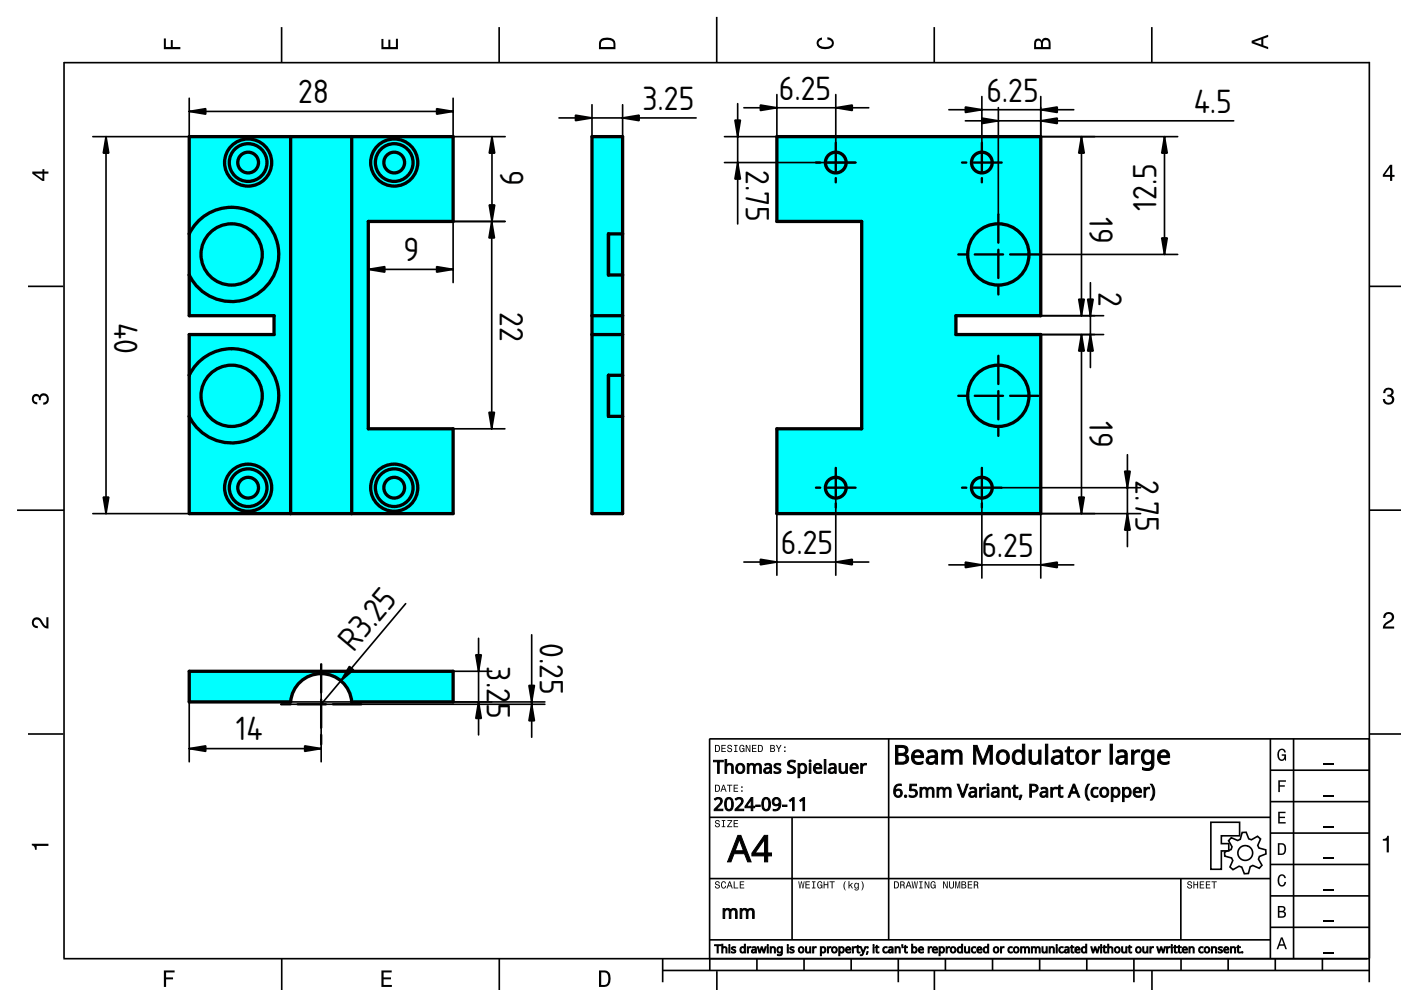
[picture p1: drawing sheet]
<svg xmlns="http://www.w3.org/2000/svg" width="297mm" height="210mm" viewBox="0 0 297 210" stroke-linecap="round" stroke-linejoin="round" font-family="sans-serif">
<defs><g id="words">
<g font-size="6.7">
<text x="63.2" y="21.9">28</text>
<text x="136.2" y="23.3">3.25</text>
<text x="165.1" y="21.1">6.25</text>
<text x="209.1" y="21.5">6.25</text>
<text x="253.1" y="23.9">4.5</text>
<text x="106" y="36.1" transform="rotate(90 106 36.1)">9</text>
<text x="158.1" y="36.1" transform="rotate(90 158.1 36.1)">2.75</text>
<text x="231" y="46.1" transform="rotate(90 231 46.1)">19</text>
<text x="245.2" y="44.7" transform="rotate(-90 245.2 44.7)">12.5</text>
<text x="85.6" y="55.4">9</text>
<text x="232.9" y="61.9" transform="rotate(90 232.9 61.9)">2</text>
<text x="24.2" y="68.5" transform="rotate(90 24.2 68.5)">40</text>
<text x="106" y="66.1" transform="rotate(90 106 66.1)">22</text>
<text x="231" y="89.3" transform="rotate(90 231 89.3)">19</text>
<text x="240.8" y="101.8" transform="rotate(90 240.8 101.8)">2</text>
<text x="240.8" y="104.9" transform="rotate(90 240.8 104.9)">.7</text>
<text x="240.8" y="109.4" transform="rotate(90 240.8 109.4)">5</text>
<text x="165.6" y="117.4">6.25</text>
<text x="208.1" y="118">6.25</text>
<text x="114.5" y="136.4" transform="rotate(90 114.5 136.4)">0.25</text>
<text x="75" y="138.5" transform="rotate(-50 75 138.5)">R3.25</text>
<text x="103.2" y="141.3" transform="rotate(90 103.2 141.3)">3.2</text>
<text x="103.2" y="149" transform="rotate(90 103.2 149)">5</text>
<text x="50" y="157">14</text>
</g>
</g></defs>
<g fill="none" stroke="#000" stroke-width=".35">
<path d="M13.6 13.3h276.8M13.6 13.1v190M59.7 5.7v7.6M105.8 5.7v7.6M152 3.6v9.7M198.1 5.7v7.6M244.2 5.7v7.6M290.3 13.1v195.2M5.9 60.7h7.5M290.4 60.7h6.7M3.6 108.2h10M290.4 108.2h6.7"/>
<path d="M5.9 155.6h7.5M150.4 156.7h140M150.4 156.7v46.6M188.4 156.6v42.7M269.3 156.6v46.7M274.3 156.6v46.7M290.4 155.6h6.7M150.4 173.3h119M167.9 173.3v26M269.3 176.6h21.1M269.3 170h21.1M269.3 163.3h21.1"/>
<path d="M150.4 199.3h119M150.4 186.3h119M250.4 186.3v13M269.3 196.6h21.1M269.3 189.9h21.1M269.3 183.3h21.1M13.4 203.3h277M59.7 203.3v6.7M105.9 203.3v6.7M140.5 205.8h149.9M140.5 203.3v5M150.5 203.3v2.5"/>
<path d="M152 205.9v4.1M160.5 203.3v2.5M170.5 203.3v2.5M180.5 203.3v2.5M190.5 203.3v5M198.1 205.7v4.3M200.4 203.3v2.5M210.4 203.3v2.5M220.4 203.3v2.5M230.4 203.3v2.5M240.4 203.3v5M244.2 205.7v4.3"/>
<path d="M250.4 203.3v2.5M260.4 203.3v2.5M270.4 203.3v2.5M280.4 203.3v2.5"/>
</g>
<g fill="#000">
<path d="M34.7 8.2h.5v1.8h1v-1.5h.4v1.5h1.6v.4h-3.5z" fill-rule="evenodd"/>
<path d="M80.9 8.3h.4v1.7h1v-1.6h.5v1.6h1.1v-1.8h.5v2.2h-3.5z" fill-rule="evenodd"/>
<path d="M127.4 8.3a2.19 2.19 0 0 0-.4 2.1h3.5v-1.1a1.42 1.42 0 0 0-1.8-1.3zM127.7 8.7a2.14 2.14 0 0 1 2.3 .2l.1 1.1h-2.7l.1-1.1z" fill-rule="evenodd"/>
<path d="M173.4 8.4l.9-.5v.5a.7 .7 0 0 0-.7 .5 .7 .7 0 0 0 .3 .8 1.69 1.69 0 0 0 2.5-.6 .9 .9 0 0 0-1-.7v-.5a1.24 1.24 0 0 1 1.4 1 1.24 1.24 0 0 1-1 1.4 2.22 2.22 0 0 1-2.5-.6l-.2-.6z" fill-rule="evenodd"/>
<path d="M219.5 8.4l-.3 .8v1.2h3.5v-1.3a.98 .98 0 0 0-.7-1.1 .98 .98 0 0 0-1.1 .6 .83 .83 0 0 0-1.4-.2zM219.8 8.8a.54 .54 0 0 1 .6-.1 .54 .54 0 0 1 .3 .6v.7h-1zM221.3 8.7a.62 .62 0 0 1 .7-.2 .62 .62 0 0 1 .3 .7v.8h-1.2z" fill-rule="evenodd"/>
<path d="M265.4 8.6v.6l3.5 1.2v-.4l-1.1-.4v-1.4l1.1-.4v-.4zM265.9 8.9l1.5-.5v1z" fill-rule="evenodd"/>
<path d="M6.8 36.4v.4l2.2 1.6h.4v-1.6h.9v-.4h-.9v-.5h-.4v.5zM7.4 36.8h1.6v1.1z" fill-rule="evenodd"/>
<path d="M294.7 34.9l-1.5 2.1v.5h1.5v.9h.5v-.9h.5v-.4h-.5v-2.2zM294.7 35.5v1.6h-1.1z" fill-rule="evenodd"/>
<path d="M7 83.8a.86 .86 0 0 1 1.4 .1 1.06 1.06 0 0 1 1.3-.5 1.06 1.06 0 0 1 .7 1.2 1.1 1.1 0 0 1-1.2 1.2v-.4a.71 .71 0 0 0 .7-1 .71 .71 0 0 0-1.2-.1l-.1 .6h-.4a.61 .61 0 0 0-.2-.8 .61 .61 0 0 0-.8 .2 .61 .61 0 0 0 .1 .8l.6 .2v.4a1.15 1.15 0 0 1-1.1-.6 1.15 1.15 0 0 1 .2-1.3z" fill-rule="evenodd"/>
<path d="M293.6 82.5a1.08 1.08 0 0 1 1.3-.2 1.08 1.08 0 0 1 .5 1.3l-.3 .2a1.06 1.06 0 0 1 .5 1.3 1.06 1.06 0 0 1-1.2 .7 1.1 1.1 0 0 1-1.2-1.2h.4a.71 .71 0 0 0 1 .8 .71 .71 0 0 0 .1-1.3h-.6v-.4a.61 .61 0 0 0 .8-.3 .61 .61 0 0 0-.2-.8 .61 .61 0 0 0-.8 .2l-.2 .5h-.4z" fill-rule="evenodd"/>
<path d="M7 131.2a1.22 1.22 0 0 1 2 .7l.4 .6 .4 .3v-1.9h.5v2.4a1.8 1.8 0 0 1-1.8-1.4 .71 .71 0 0 0-.8-.5 .71 .71 0 0 0-.5 .8 .71 .71 0 0 0 .8 .5v.5a1.18 1.18 0 0 1-1.2-.7 1.18 1.18 0 0 1 .2-1.3z" fill-rule="evenodd"/>
<path d="M293.6 130.1a1.18 1.18 0 0 1 1.9 .3 1.18 1.18 0 0 1-1 1.6l-.5 .4-.3 .4h1.9v.5h-2.4a1.8 1.8 0 0 1 1.4-1.8 .71 .71 0 0 0 .5-.8 .71 .71 0 0 0-.9-.5 .71 .71 0 0 0-.5 .8h-.4z" fill-rule="evenodd"/>
<path d="M151.6 157.9v1.5h.5a.77 .77 0 0 0 .6-.7 .77 .77 0 0 0-.6-.8zM151.8 158.1a.57 .57 0 0 1 .6 .6 .57 .57 0 0 1-.6 .6zM152.9 157.9v1.5h1v-.1h-.8v-.5h.7v-.2h-.7v-.5h.8v-.2zM154.3 158a.53 .53 0 0 0 0 .7 .53 .53 0 0 0 .6 .1 .32 .32 0 0 1-.2 .5 .32 .32 0 0 1-.3-.4h-.2a.5 .5 0 0 0 .6 .6 .5 .5 0 0 0 .2-.9l-.4-.1a.28 .28 0 0 1-.1-.3 .28 .28 0 0 1 .3-.2 .28 .28 0 0 1 .2 .4h.2a.51 .51 0 0 0-.3-.5 .51 .51 0 0 0-.6 .1zM155.6 157.9v.2h.3v1.2h-.3v.1h.8v-.1h-.3v-1.2h.3v-.2zM156.9 158.1a.81 .81 0 0 0 .5 1.4l.3-.3 .1 .2v-.8h-.5v.2h.3l-.2 .5a.6 .6 0 0 1-.5-.6 .6 .6 0 0 1 .5-.6l.2 .3h.2l-.1-.4a.53 .53 0 0 0-.8 .1zM158.1 157.9v1.5h.2v-1.2l.6 1.2h.2v-1.5h-.2v1.3l-.6-1.3zM159.4 157.9v1.5h1v-.1h-.8v-.5h.7v-.2h-.7v-.5h.8v-.2zM160.7 157.9v1.5h.5a.77 .77 0 0 0 .6-.7 .77 .77 0 0 0-.6-.8zM160.9 158.1a.57 .57 0 0 1 .6 .6 .57 .57 0 0 1-.6 .6zM163.3 157.9v1.5h.6a.42 .42 0 0 0 .4-.3 .42 .42 0 0 0-.2-.5l.2-.2-.1-.4zM163.5 158.1h.3a.23 .23 0 0 1 .3 .3 .23 .23 0 0 1-.3 .2h-.3zM163.5 158.7h.3a.26 .26 0 0 1 .3 .3 .26 .26 0 0 1-.3 .3h-.3zM164.5 157.9l.5 .9v.6h.2v-.6l.5-.9h-.2l-.4 .8-.4-.8zM166.3 159.1v.3h.2v-.3zM166.3 158.3v.3h.2v-.3z" fill-rule="evenodd"/>
<path d="M6.7 178.9h3.6v.5h-2.5v.8h-.4a.77 .77 0 0 0-.7-1z" fill-rule="evenodd"/>
<path d="M151.7 174a.53 .53 0 0 0 0 .6 .53 .53 0 0 0 .6 .2 .32 .32 0 0 1-.2 .5 .32 .32 0 0 1-.3-.4h-.2a.5 .5 0 0 0 .6 .5 .5 .5 0 0 0 .2-.8l-.4-.1a.28 .28 0 0 1-.1-.4 .28 .28 0 0 1 .3-.1 .28 .28 0 0 1 .2 .3h.2a.51 .51 0 0 0-.3-.4 .51 .51 0 0 0-.6 .1zM153 173.9v.2h.3v1.1h-.3v.2h.8v-.2h-.3v-1.1h.3v-.2zM154.2 173.9v.2h.8l-.8 1.3h1v-.2h-.8l.8-1.3zM155.5 173.9v1.5h1v-.2h-.8v-.5h.7v-.2h-.7v-.4h.8v-.2z" fill-rule="evenodd"/>
<path d="M151.6 166.4v1.5h.5a.77 .77 0 0 0 .6-.8 .77 .77 0 0 0-.6-.7zM151.8 166.6a.57 .57 0 0 1 .6 .5 .57 .57 0 0 1-.6 .6zM153.3 166.4l-.6 1.5h.2l.2-.5h.6l.2 .5h.2l-.6-1.5zM153.4 166.6l.2 .7h-.4zM154.1 166.4v.2h.5v1.3h.2v-1.3h.5v-.2zM155.5 166.4v1.5h1v-.2h-.8v-.5h.7v-.2h-.7v-.4h.8v-.2zM157.2 167.6v.3h.2v-.3zM157.2 166.7v.3h.2v-.3z" fill-rule="evenodd"/>
<path d="M271 172.1h1.6v.3h-1.3v.8h1.1v.3h-1.1v.8h1.3v.3h-1.6z" fill-rule="evenodd"/>
<path d="M271 165.4h1.6v.3h-1.2v.8h1v.3h-1v1.1h-.4z" fill-rule="evenodd"/>
<path d="M270.9 178.8v2.5h.9a1.37 1.37 0 0 0 .7-2.2 1.56 1.56 0 0 0-1.6-.3zM271.3 179.1a.98 .98 0 0 1 1.1 .7 .98 .98 0 0 1-.7 1.2h-.4z" fill-rule="evenodd"/>
<path d="M271.1 159.1a.85 .85 0 0 1 .9-.4 .85 .85 0 0 1 .6 .8h-.3l-.1-.2a.49 .49 0 0 0-.4-.3 .49 .49 0 0 0-.5 .3 1.2 1.2 0 0 0 .5 1.7 .66 .66 0 0 0 .5-.8h-.5v-.3h.9v1.4h-.2l-.1-.4-.3 .4a.85 .85 0 0 1-1.2-.7v-1.1z" fill-rule="evenodd"/>
<path d="M151.7 187a.53 .53 0 0 0 0 .6 .53 .53 0 0 0 .6 .2 .32 .32 0 0 1-.2 .5 .32 .32 0 0 1-.3-.4h-.2a.5 .5 0 0 0 .6 .5 .5 .5 0 0 0 .2-.8l-.4-.1a.28 .28 0 0 1-.1-.4 .28 .28 0 0 1 .3-.1 .28 .28 0 0 1 .2 .3h.2a.51 .51 0 0 0-.3-.4 .51 .51 0 0 0-.6 .1zM153 187l-.1 .3a.67 .67 0 0 0 0 .8 .67 .67 0 0 0 .9 .2l.2-.5h-.3l-.2 .4a.6 .6 0 0 1-.4-.6 .6 .6 0 0 1 .4-.6l.2 .3h.2l-.1-.3a.5 .5 0 0 0-.8 0zM154.6 186.9l-.6 1.5h.2l.2-.5h.6l.2 .5h.2l-.6-1.5zM154.7 187.1l.2 .6h-.4zM155.6 186.9v1.5h.9v-.2h-.7v-1.3zM156.8 186.9v1.5h1v-.2h-.8v-.5h.7v-.2h-.7v-.4h.8v-.2z" fill-rule="evenodd"/>
<path d="M169.3 186.9l.2 1.5h.2l.2-1.3 .2 1.3h.2l.3-1.5h-.2l-.2 1.2-.2-1.2h-.2l-.2 1.2-.2-1.2zM170.8 186.9v1.5h.9v-.2h-.7v-.5h.6v-.2h-.6v-.5h.7v-.1zM172.1 186.9v.1h.3v1.2h-.3v.2h.8v-.2h-.3v-1.2h.3v-.1zM173.4 187a.81 .81 0 0 0 .5 1.4l.3-.2 .2 .2v-.8h-.6v.1h.4l-.2 .5a.6 .6 0 0 1-.5-.6 .6 .6 0 0 1 .4-.6l.2 .3h.2l-.1-.3a.53 .53 0 0 0-.8 0zM174.6 186.9v1.5h.2v-.7h.6v.7h.2v-1.5h-.2v.6h-.6v-.6zM175.9 186.9v.1h.4v1.4h.2v-1.4h.5v-.1zM179.2 186.8a1.35 1.35 0 0 0 .1 2 1.84 1.84 0 0 1 0-2zM179.9 186.8v1.6h.2v-.4l.2-.2 .3 .6h.2l-.4-.8 .5-.4h-.3l-.5 .5v-.9zM181.2 187.3a.59 .59 0 0 0-.1 .7 .59 .59 0 0 0 .6 .4l.2-.2a.31 .31 0 0 1-.1 .4 .31 .31 0 0 1-.5-.1h-.1a.47 .47 0 0 0 .5 .3 .47 .47 0 0 0 .4-.5v-1.1h-.2v.2l-.3-.2zM181.4 187.4h.1a.42 .42 0 0 1 .4 .4 .42 .42 0 0 1-.4 .4l-.2-.2zM182.6 186.8a1.85 1.85 0 0 1 0 2 1.22 1.22 0 0 0 0-2z" fill-rule="evenodd"/>
<path d="M189.5 186.9v1.5h.5a.77 .77 0 0 0 .6-.8 .77 .77 0 0 0-.6-.7zM189.7 187a.57 .57 0 0 1 .7 .6 .57 .57 0 0 1-.7 .6zM190.9 186.9v1.5h.2v-.7a.45 .45 0 0 1 .5 .1 .45 .45 0 0 1 0 .6l.3-.1-.3-.7a.41 .41 0 0 0 .2-.5 .41 .41 0 0 0-.4-.2zM191.1 187h.2a.26 .26 0 0 1 .3 .3 .26 .26 0 0 1-.3 .2h-.2zM192.5 186.9l-.5 1.5h.2l.1-.5h.6l.2 .5h.2l-.5-1.5zM192.6 187.1l.3 .6h-.5zM193.3 186.9l.2 1.5h.2l.2-1.3 .3 1.3h.1l.3-1.5h-.2l-.2 1.2-.2-1.2h-.2l-.2 1.2-.1-1.2zM194.9 186.9v.1h.2v1.2h-.2v.2h.7v-.2h-.3v-1.2h.3v-.1zM196.1 186.9v1.5h.1v-1.3l.6 1.3h.2v-1.5h-.1v1.2l-.6-1.2zM197.4 187a.81 .81 0 0 0 .6 1.4l.2-.2 .2 .2v-.8h-.6v.1h.4l-.2 .5a.6 .6 0 0 1-.5-.6 .6 .6 0 0 1 .5-.6l.1 .3h.3l-.2-.3a.53 .53 0 0 0-.8 0zM199.9 186.9v1.5h.2v-1.3l.6 1.3h.2v-1.5h-.1v1.2l-.6-1.2zM201.2 186.9v.9a.52 .52 0 0 0 .5 .6 .52 .52 0 0 0 .6-.6v-.9h-.2v.9a.33 .33 0 0 1-.4 .4 .33 .33 0 0 1-.3-.4v-.9zM202.5 186.9v1.5h.2v-1.4l.2 1.4h.2l.3-1.4v1.4h.2v-1.5h-.3l-.3 1.3-.2-1.3zM203.8 186.9v1.5h.6a.42 .42 0 0 0 .5-.3 .42 .42 0 0 0-.3-.5l.2-.3-.1-.3zM204 187h.4a.23 .23 0 0 1 .2 .3 .23 .23 0 0 1-.3 .2h-.3zM204 187.7h.4a.26 .26 0 0 1 .3 .2 .26 .26 0 0 1-.3 .3h-.4zM205.2 186.9v1.5h.9v-.2h-.7v-.5h.7v-.2h-.7v-.5h.7v-.1zM206.5 186.9v1.5h.2v-.7a.45 .45 0 0 1 .5 .1 .45 .45 0 0 1 0 .6l.3-.1-.3-.7a.41 .41 0 0 0 .2-.5 .41 .41 0 0 0-.4-.2zM206.7 187h.2a.25 .25 0 0 1 .3 .3 .25 .25 0 0 1-.3 .2h-.2z" fill-rule="evenodd"/>
<path d="M251.9 187a.53 .53 0 0 0 0 .6 .53 .53 0 0 0 .6 .2 .32 .32 0 0 1-.3 .5 .32 .32 0 0 1-.3-.4h-.2a.5 .5 0 0 0 .7 .5 .5 .5 0 0 0 .1-.8l-.4-.1a.28 .28 0 0 1-.1-.4 .28 .28 0 0 1 .4-.1 .28 .28 0 0 1 .1 .3h.2a.51 .51 0 0 0-.3-.4 .51 .51 0 0 0-.5 .1zM253 186.9v1.5h.2v-.7h.6v.7h.2v-1.5h-.2v.6h-.6v-.6zM254.4 186.9v1.5h.9v-.2h-.7v-.5h.6v-.2h-.6v-.4h.7v-.2zM255.7 186.9v1.5h.9v-.2h-.7v-.5h.6v-.2h-.6v-.4h.7v-.2zM256.9 186.9v.2h.4v1.3h.2v-1.3h.5v-.2z" fill-rule="evenodd"/>
<path d="M270.9 192.1v2.5h1a.7 .7 0 0 0 .7-.5 .7 .7 0 0 0-.4-.9 .61 .61 0 0 0 .3-.7 .61 .61 0 0 0-.7-.4zM271.3 192.4h.5a.38 .38 0 0 1 .4 .4 .38 .38 0 0 1-.4 .3h-.5zM271.3 193.4h.5a.44 .44 0 0 1 .5 .4 .44 .44 0 0 1-.5 .5h-.5z" fill-rule="evenodd"/>
<path d="M271.1 185.7a.85 .85 0 0 1 1-.3 .85 .85 0 0 1 .5 .8h-.3l-.1-.2a.47 .47 0 0 0-.4-.3 .47 .47 0 0 0-.4 .2 1.21 1.21 0 0 0 .4 1.8 .64 .64 0 0 0 .5-.7h.4a.89 .89 0 0 1-.8 1 .89 .89 0 0 1-1-.8v-1.1z" fill-rule="evenodd"/>
<path d="M293.2 177.9a.77 .77 0 0 0 .9-.7h.4v3.5h-.5v-2.5h-.8z" fill-rule="evenodd"/>
<path d="M34.7 205.8h2.3v.4h-1.8v1h1.5v.4h-1.5v1.7h-.5z" fill-rule="evenodd"/>
<path d="M80.9 205.8h2.1v.4h-1.7v1h1.6v.4h-1.6v1.2h1.8v.5h-2.2z" fill-rule="evenodd"/>
<path d="M127 205.8v3.5h1.2a1.42 1.42 0 0 0 1.3-1.8 1.38 1.38 0 0 0-1.3-1.7zM127.5 206.2l1 .1a1.89 1.89 0 0 1 0 2.5h-1z" fill-rule="evenodd"/>
<path d="M271.6 198.8l-.9 2.5h.3l.3-.8h1l.2 .8h.4l-1-2.5zM271.8 199.1l.3 1.1h-.7z" fill-rule="evenodd"/>
</g>
<path d="M280.7 175.3h2.1M280.7 168.7h2.1M280.7 162h2.1M280.7 195.3h2.1M280.7 188.6h2.1M280.7 182h2.1M280.7 202h2.1" fill="none" stroke="#000" stroke-width=".25"/>
<g fill="#000" stroke="#000" stroke-width=".21">
<path d="M189.9 158h1.1a1.1 1.1 0 0 1 1.2 .3 1.1 1.1 0 0 1 .2 1.1l-.6 .5a1.09 1.09 0 0 1 .9 1.3 1.09 1.09 0 0 1-1.4 .8h-1.4zM190.4 158.5v1.2h.7a.68 .68 0 0 0 .9-.7 .68 .68 0 0 0-1-.5zM190.4 160.2v1.4h.8a.75 .75 0 0 0 .9-.7 .75 .75 0 0 0-1-.7zM193.7 159.3a1.29 1.29 0 0 1 1.6-.1 1.29 1.29 0 0 1 .5 1.4h-2a1.12 1.12 0 0 0 1.7 .9h.2v.4a1.63 1.63 0 0 1-2.2-.4 1.63 1.63 0 0 1 .2-2.2zM194 159.6l-.2 .6h1.5a.74 .74 0 0 0-.4-.8 .74 .74 0 0 0-.9 .2zM196.7 159.2a1.65 1.65 0 0 1 2 .2l.1 2.6h-.4l-.1-.4a1.09 1.09 0 0 1-1.1 .5 1.09 1.09 0 0 1-.8-.9l.1-.5 .4-.3 1.4-.2a.82 .82 0 0 0-.5-.8 .82 .82 0 0 0-1 .2zM197 160.9a.65 .65 0 0 0 .3 .8 .65 .65 0 0 0 .9-.4l.1-.7-1 .1zM199.7 159h.4l.1 .4a1.13 1.13 0 0 1 1.8 .1 1.06 1.06 0 0 1 1.2-.5 1.06 1.06 0 0 1 .8 1.1v1.9h-.5v-1.9a.73 .73 0 0 0-.9-.7 .73 .73 0 0 0-.5 1v1.6h-.5v-1.9a.74 .74 0 0 0-.9-.7 .74 .74 0 0 0-.5 1.1v1.5h-.5zM206.4 158h.8l1.2 3.3 1.3-3.3h.7v4h-.5v-3.5l-1.3 3.5h-.4l-1.3-3.5v3.5h-.5zM211.6 159.4a1.51 1.51 0 0 1 2.4 .9 1.51 1.51 0 0 1-1.9 1.7 1.69 1.69 0 0 1-.5-2.6zM212.1 159.5a1.41 1.41 0 0 0 .2 2.1 1.16 1.16 0 0 0 1.2-.6 1.16 1.16 0 0 0-.2-1.3l-.4-.3zM215 159.4a1.24 1.24 0 0 1 1.8 0v-1.6h.5v4.2h-.4l-.1-.4a1.25 1.25 0 0 1-1.5 .3 1.25 1.25 0 0 1-.7-1.4l.1-.6zM215.5 159.5a1.48 1.48 0 0 0 .2 2.1 .87 .87 0 0 0 .9-.2 .87 .87 0 0 0 .2-.9 .87 .87 0 0 0-.3-.9 .87 .87 0 0 0-1-.1zM218.2 159h.5v2a.8 .8 0 0 0 1 .6 .8 .8 0 0 0 .5-1v-1.6h.5v3h-.4l-.1-.4a1.15 1.15 0 0 1-1.2 .4 1.15 1.15 0 0 1-.8-1zM221.7 157.8h.4v4.2h-.4zM223.2 159.2a1.65 1.65 0 0 1 2 .2l.1 2.6h-.4l-.1-.4a1.09 1.09 0 0 1-1.1 .5 1.09 1.09 0 0 1-.8-.9l.1-.5 .4-.3 1.4-.2a.82 .82 0 0 0-.5-.8 .82 .82 0 0 0-.9 .2zM223.5 160.9a.65 .65 0 0 0 .4 .8 .65 .65 0 0 0 .8-.4l.1-.7-1 .1zM226.5 158.4h.3v.6h.8v.4h-.8v1.7a.56 .56 0 0 0 .2 .6 .56 .56 0 0 0 .6-.1l-.1 .4a.91 .91 0 0 1-1.2-.8v-1.8h-.5v-.2l.5-.2zM228.4 159.4a1.51 1.51 0 0 1 2.5 .9 1.51 1.51 0 0 1-2 1.7 1.69 1.69 0 0 1-.5-2.6zM228.9 159.5a1.41 1.41 0 0 0 .3 2.1 1.16 1.16 0 0 0 1.1-.6 1.16 1.16 0 0 0-.2-1.3l-.4-.3zM231.6 159h.4l.1 .6a1.11 1.11 0 0 1 1.2-.6v.5l-.2-.1a.9 .9 0 0 0-1 1v1.6h-.5zM235.4 157.8h.4v4.2h-.4zM236.9 159.2a1.65 1.65 0 0 1 2 .2l.1 2.6h-.4l-.1-.4a1.09 1.09 0 0 1-1.1 .5 1.09 1.09 0 0 1-.8-.9l.1-.5 .4-.3 1.4-.2a.82 .82 0 0 0-.5-.8 .82 .82 0 0 0-.9 .2zM237.2 160.9a.65 .65 0 0 0 .4 .8 .65 .65 0 0 0 .8-.4l.1-.7-1 .1zM239.9 159h.4l.1 .6a1.11 1.11 0 0 1 1.3-.6l-.1 .5-.2-.1a.9 .9 0 0 0-1 1v1.6h-.5zM242.5 159.2a1.23 1.23 0 0 1 1.7 .2l.1-.4h.3v3.1a1.33 1.33 0 0 1-1.9 1.2l-.5-.1v-.5a1.29 1.29 0 0 0 1.9-.3l.1-.8a1.25 1.25 0 0 1-1.5 .3 1.25 1.25 0 0 1-.7-1.4l.1-.6zM242.9 159.5a1.47 1.47 0 0 0 .2 2.1 .87 .87 0 0 0 .9-.2 .87 .87 0 0 0 .2-.9 .87 .87 0 0 0-.3-.9 .87 .87 0 0 0-1-.1zM245.9 159.3a1.29 1.29 0 0 1 1.5-.1 1.29 1.29 0 0 1 .6 1.4h-2.1a1.12 1.12 0 0 0 1.8 .9h.1v.4a1.63 1.63 0 0 1-2.1-.4 1.63 1.63 0 0 1 .2-2.2zM246.2 159.6l-.3 .6h1.6a.74 .74 0 0 0-.4-.8 .74 .74 0 0 0-.9 .2z"/>
<path d="M151.3 161.2h2v.3h-.8v2.5h-.4v-2.5h-.8zM153.7 161h.4l-.1 1.2a.79 .79 0 0 1 .9-.3 .79 .79 0 0 1 .6 .7v1.4h-.4v-1.4a.55 .55 0 0 0-.7-.4 .55 .55 0 0 0-.3 .7v1.1h-.4zM156.2 162.1a1.02 1.02 0 0 1 1.5 .1 1.02 1.02 0 0 1-.1 1.4 1.02 1.02 0 0 1-1.4 .1l-.2-.8zM156.6 162.2a.76 .76 0 0 0-.2 1.1 .76 .76 0 0 0 1 .2 .77 .77 0 0 0 .1-1 .77 .77 0 0 0-.9-.3zM158.4 161.9h.3l.1 .3a.78 .78 0 0 1 1.3 0 .73 .73 0 0 1 .8-.3 .73 .73 0 0 1 .5 .7v1.4h-.3v-1.4a.51 .51 0 0 0-.6-.4 .51 .51 0 0 0-.4 .6v1.2h-.3v-1.4a.51 .51 0 0 0-.7-.4 .51 .51 0 0 0-.3 .7v1.1h-.4zM162.1 162a.87 .87 0 0 1 1.5 .6v1.4h-.3v-.3a.71 .71 0 0 1-1 .3 .71 .71 0 0 1-.3-.9 .71 .71 0 0 1 .9-.4h.4a.57 .57 0 0 0-.4-.6 .57 .57 0 0 0-.7 .2zM162.4 163.1a.46 .46 0 0 0 .3 .7 .46 .46 0 0 0 .5-.5l.1-.3zM164.2 162.1a1.26 1.26 0 0 1 1.3-.1l-.1 .3a.64 .64 0 0 0-1 .2l.2 .1a.8 .8 0 0 1 .9 1.1 1.3 1.3 0 0 1-1.4 .2v-.3a.73 .73 0 0 0 1.1-.2l-.1-.2a.98 .98 0 0 1-1-1zM167.2 161.4a1.49 1.49 0 0 1 1.4-.1l-.1 .3a.72 .72 0 0 0-1.1 .4l.3 .4a.86 .86 0 0 1 1 .9 .86 .86 0 0 1-1.2 .7l-.5-.1v-.4a.82 .82 0 0 0 1.3-.4l-.2-.2a1.12 1.12 0 0 1-1.1-1.2zM169.2 161.9h.3v.3a.86 .86 0 0 1 1.1-.3 .86 .86 0 0 1 .4 1 .88 .88 0 0 1-.4 1 .88 .88 0 0 1-1.1-.2v1.2h-.3zM169.7 162.3a.91 .91 0 0 0 .4 1.4 .84 .84 0 0 0 .6-.8 .84 .84 0 0 0-.6-.8zM171.5 161.3a.25 .25 0 0 1 .5 0 .25 .25 0 0 1-.5 0zM171.6 161.9h.3v2.1h-.3zM172.8 162.1a.89 .89 0 0 1 1.1-.1 .89 .89 0 0 1 .3 1h-1.4a.8 .8 0 0 0 .5 .7 .8 .8 0 0 0 .8-.1v.3a1.13 1.13 0 0 1-1.5-.3 1.13 1.13 0 0 1 .2-1.5zM173 162.3l-.2 .4h1.1a.51 .51 0 0 0-.3-.5 .51 .51 0 0 0-.6 .1zM174.8 161h.3v3h-.3zM175.8 162a.87 .87 0 0 1 1.5 .6v1.4h-.3v-.3a.71 .71 0 0 1-1 .3 .71 .71 0 0 1-.3-.9 .71 .71 0 0 1 .9-.4h.4a.57 .57 0 0 0-.4-.6 .57 .57 0 0 0-.7 .2zM176.1 163.1a.46 .46 0 0 0 .3 .7 .46 .46 0 0 0 .5-.5v-.3zM177.9 161.9h.3v1.3a.55 .55 0 0 0 .7 .5 .55 .55 0 0 0 .4-.7v-1.1h.4v2.1h-.3l-.1-.3a.8 .8 0 0 1-.8 .3 .8 .8 0 0 1-.6-.7zM180.5 162.1a.89 .89 0 0 1 1.1-.1 .89 .89 0 0 1 .4 1h-1.4a.8 .8 0 0 0 .4 .7 .8 .8 0 0 0 .9-.1v.3a1.13 1.13 0 0 1-1.5-.3 1.13 1.13 0 0 1 .1-1.5zM180.7 162.3l-.1 .4h1a.51 .51 0 0 0-.3-.5 .51 .51 0 0 0-.6 .1zM182.5 161.9h.3v.4a.76 .76 0 0 1 .9-.4l-.1 .3a.63 .63 0 0 0-.8 .7v1.1h-.3z"/>
<path d="M151.5 169.4a.93 .93 0 0 1 1.4-.1 .93 .93 0 0 1-.2 1.4l-.8 .9h1.4v.3h-1.9v-.3l.7-.7a.92 .92 0 0 0 .4-1.5h-.4l-.5 .2zM154 169.2a.92 .92 0 0 1 1.1 0 .92 .92 0 0 1 .4 1 1.25 1.25 0 0 1-.9 1.7 1.4 1.4 0 0 1-.9-1.9zM154.2 169.5a1.97 1.97 0 0 0 .2 2.1h.3a1.75 1.75 0 0 0 0-2.2zM155.9 169.4a.93 .93 0 0 1 1.4-.1 .93 .93 0 0 1-.2 1.4l-.8 .9h1.4v.3h-1.9v-.3l.8-.7a.92 .92 0 0 0 .3-1.5h-.4l-.4 .2zM159.3 169.1h.3v1.9h.4v.3h-.4v.6h-.3v-.6h-1.3v-.3zM159.3 169.5l-1 1.5h1zM160.2 170.7h1v.3h-1zM161.9 169.2a.92 .92 0 0 1 1 0 .92 .92 0 0 1 .4 1 1.25 1.25 0 0 1-.9 1.7 1.4 1.4 0 0 1-.8-1.9zM162.1 169.5a1.97 1.97 0 0 0 .1 2.1h.4a1.75 1.75 0 0 0 0-2.2zM164 169.3a1.01 1.01 0 0 1 1.2 0 1.01 1.01 0 0 1 .3 1.2 1.25 1.25 0 0 1-1.6 1.4v-.3a.92 .92 0 0 0 1.3-1.1 .86 .86 0 0 1-1.3 .1 .86 .86 0 0 1 .1-1.3zM164 170a.61 .61 0 0 0 1.2 0 .61 .61 0 0 0-1.2 0zM165.9 170.7h.9v.3h-.9zM167.3 169.7l.8-.6h.3v2.8h-.4l.1-2.4-.6 .4zM169.6 169.7l.7-.6h.3v2.8h-.4l.1-2.4-.6 .4z"/>
<path d="M189.8 166.6l.7-.4 .6 .1v.3l-.2-.1a.91 .91 0 0 0-1.1 1.1 .87 .87 0 0 1 1.3 0 .87 .87 0 0 1 0 1.2 .87 .87 0 0 1-1.2 .1 1.88 1.88 0 0 1-.1-2.3zM189.8 168.2a.61 .61 0 0 0 1.2 0 .61 .61 0 0 0-1.2 0zM191.8 168.8a.25 .25 0 0 1 .5 0 .25 .25 0 0 1-.5 0zM192.9 166.3h1.4v.3h-1.1v.8a.93 .93 0 0 1 1.3 .7 .93 .93 0 0 1-1.2 1l-.5-.2v-.3a.81 .81 0 0 0 .8 .2 .81 .81 0 0 0 .5-.8 .87 .87 0 0 0-1.1-.3l-.2-.1zM195.1 167h.2l.1 .2a.78 .78 0 0 1 1.3 .1 .73 .73 0 0 1 .8-.4 .73 .73 0 0 1 .5 .8v1.3h-.3v-1.3a.51 .51 0 0 0-.6-.5 .51 .51 0 0 0-.4 .7v1.1h-.3v-1.3a.51 .51 0 0 0-.7-.5 .51 .51 0 0 0-.3 .8v1h-.3zM198.7 167h.2l.1 .2a.78 .78 0 0 1 1.3 .1 .73 .73 0 0 1 .8-.4 .73 .73 0 0 1 .5 .8v1.3h-.3v-1.3a.51 .51 0 0 0-.6-.5 .51 .51 0 0 0-.4 .7v1.1h-.3v-1.3a.51 .51 0 0 0-.7-.5 .51 .51 0 0 0-.3 .8v1h-.3zM203 166.3h.3l.8 2.3 .8-2.3h.4l-1 2.7h-.4zM205.6 167.1a.87 .87 0 0 1 1.5 .5v1.4h-.3l-.1-.3a.71 .71 0 0 1-.9 .4 .71 .71 0 0 1-.4-.9 .71 .71 0 0 1 1-.4h.3a.57 .57 0 0 0-.3-.6 .57 .57 0 0 0-.7 .2zM205.9 168.2a.46 .46 0 0 0 .2 .7 .46 .46 0 0 0 .6-.5v-.4zM207.7 167h.3v.3a.76 .76 0 0 1 .9-.4l-.1 .3a.63 .63 0 0 0-.8 .7v1.1h-.3zM209.2 166.4a.25 .25 0 0 1 .5 0 .25 .25 0 0 1-.5 0zM209.3 167h.3v2h-.3zM210.4 167.1a.87 .87 0 0 1 1.4 .5v1.4h-.2l-.1-.3a.71 .71 0 0 1-.9 .4 .71 .71 0 0 1-.4-.9 .71 .71 0 0 1 .9-.4h.4a.57 .57 0 0 0-.4-.6 .57 .57 0 0 0-.6 .2zM210.6 168.2a.46 .46 0 0 0 .3 .7 .46 .46 0 0 0 .6-.5v-.4zM212.5 167h.2l.1 .2a.79 .79 0 0 1 .9-.2 .79 .79 0 0 1 .5 .7v1.3h-.3v-1.3a.55 .55 0 0 0-.7-.5 .55 .55 0 0 0-.4 .8v1h-.3zM215 166.5h.2v.5h.6v.2h-.6v1.2a.42 .42 0 0 0 .6 .3v.3a.64 .64 0 0 1-.9-.6v-1.2h-.3v-.1l.3-.2zM216.3 168.6h.4l-.4 .9h-.2zM218.3 166.3h.8a.87 .87 0 0 1 1 .9 .87 .87 0 0 1-1.1 .8h-.3v1h-.4zM218.7 166.6v1.1a.68 .68 0 0 0 .8-.1 .68 .68 0 0 0 .2-.8l-.4-.2zM220.7 167.1a.87 .87 0 0 1 1.5 .5v1.4h-.3l-.1-.3a.71 .71 0 0 1-.9 .4 .71 .71 0 0 1-.4-.9 .71 .71 0 0 1 1-.4h.3a.57 .57 0 0 0-.3-.6 .57 .57 0 0 0-.7 .2zM221 168.2a.46 .46 0 0 0 .2 .7 .46 .46 0 0 0 .6-.5v-.4zM222.8 167h.3v.3a.76 .76 0 0 1 .9-.4l-.1 .3a.63 .63 0 0 0-.8 .7v1.1h-.3zM224.6 166.5h.2v.5h.6v.2h-.6v1.2a.42 .42 0 0 0 .6 .3l-.1 .3a.64 .64 0 0 1-.9-.6v-1.2h-.3v-.1l.3-.2zM227.5 166.3h.4l1 2.7h-.3l-.4-.8h-1.1l-.3 .8h-.3zM227.7 166.6l-.4 1.3h.8zM230.7 166.3h.3a2.89 2.89 0 0 0 0 3.3 .99 .99 0 0 1-.9-1 2.79 2.79 0 0 1 .6-2.3zM231.6 167.1l1-.2 .2 .1-.1 .3a.76 .76 0 0 0-1.1 .7 .76 .76 0 0 0 1.2 .7v.3a1.09 1.09 0 0 1-1.4-.4 1.09 1.09 0 0 1 .2-1.5zM233.4 167.2a1.02 1.02 0 0 1 1.4 .1 1.02 1.02 0 0 1 0 1.4 1.02 1.02 0 0 1-1.4 0l-.2-.7zM233.8 167.3a.76 .76 0 0 0-.3 1 .76 .76 0 0 0 1.1 .3 .77 .77 0 0 0 .1-1 .77 .77 0 0 0-.9-.3zM235.6 167h.3v.2a.86 .86 0 0 1 1.1-.2 .86 .86 0 0 1 .5 1 .88 .88 0 0 1-.5 1 .88 .88 0 0 1-1.1-.2l.1 1.2h-.4zM236.1 167.4a.91 .91 0 0 0 .4 1.4 .84 .84 0 0 0 .6-.8 .84 .84 0 0 0-.6-.8zM238 167h.3v.2a.86 .86 0 0 1 1.1-.2 .86 .86 0 0 1 .4 1 .88 .88 0 0 1-.4 1 .88 .88 0 0 1-1.1-.2v1.2h-.3zM238.5 167.4a.91 .91 0 0 0 .4 1.4 .84 .84 0 0 0 .6-.8 .84 .84 0 0 0-.6-.8zM240.6 167.1a.89 .89 0 0 1 1-.1 .89 .89 0 0 1 .4 1.1h-1.4a.8 .8 0 0 0 .5 .7 .8 .8 0 0 0 .8-.2v.3a1.13 1.13 0 0 1-1.5-.2 1.13 1.13 0 0 1 .2-1.6zM240.8 167.4l-.2 .4h1.1a.51 .51 0 0 0-.3-.6 .51 .51 0 0 0-.6 .2zM242.5 167h.3l.1 .3a.76 .76 0 0 1 .9-.4l-.1 .3a.63 .63 0 0 0-.8 .7v1.1h-.4zM243.9 166.3a1.01 1.01 0 0 1 .9 1.1 2.72 2.72 0 0 1-.5 2.2h-.4a2.89 2.89 0 0 0 0-3.3z"/>
<path d="M153.3 192.6h.3v.3a.78 .78 0 0 1 1.3 .1 .73 .73 0 0 1 .9-.4 .73 .73 0 0 1 .5 .8v1.3h-.4v-1.3a.51 .51 0 0 0-.6-.5 .51 .51 0 0 0-.3 .7v1.1h-.4v-1.3a.51 .51 0 0 0-.6-.5 .51 .51 0 0 0-.3 .7v1.1h-.4zM156.9 192.6h.3l.1 .3a.78 .78 0 0 1 1.2 .1 .73 .73 0 0 1 .9-.4 .73 .73 0 0 1 .5 .8v1.3h-.3v-1.3a.51 .51 0 0 0-.6-.5 .51 .51 0 0 0-.4 .7v1.1h-.4v-1.3a.51 .51 0 0 0-.6-.5 .51 .51 0 0 0-.3 .7v1.1h-.4z"/>
<path d="M156.4 177.1h.7l2.1 5.6h-.7l-.7-1.7h-2.2l-.6 1.7h-.7zM156.7 177.9l-.8 2.5h1.7zM162 177.1h.8v3.7h.8v.7h-.8v1.2h-.7v-1.2h-2.7v-.6zM162.1 177.9l-2 2.9h2z"/>
<path d="M151.5 200.3h1.3v.2h-.5v1.5h-.3v-1.5h-.5zM153 200.2h.3l-.1 .7a.5 .5 0 0 1 .6-.2 .5 .5 0 0 1 .3 .5v.8h-.2v-1l-.3-.1-.3 .1v1h-.3zM154.5 200.4a.15 .15 0 0 1 .3 0 .15 .15 0 0 1-.3 0zM154.5 200.7h.3v1.3h-.3zM155.2 200.8h.8l-.1 .2-.2-.1a.25 .25 0 0 0-.3 0 .25 .25 0 0 0-.1 .2l.2 .2a.46 .46 0 0 1 .5 .5 .46 .46 0 0 1-.7 .2h-.2l.1-.2a.35 .35 0 0 0 .3 .1 .35 .35 0 0 0 .3-.3l-.2-.1a.43 .43 0 0 1-.4-.2 .43 .43 0 0 1 0-.5zM157 200.9a.54 .54 0 0 1 .8 0v-.7h.2v1.8h-.1l-.1-.1a.61 .61 0 0 1-.8 0 .61 .61 0 0 1-.1-.9zM157.2 201a.46 .46 0 0 0-.1 .7 .46 .46 0 0 0 .6 .1 .47 .47 0 0 0 .1-.6 .47 .47 0 0 0-.6-.2zM158.4 200.7h.2l.1 .3 .2-.3h.3v.2l-.5 .2v.9h-.3zM159.4 200.8a.57 .57 0 0 1 1 .4v.8l-.2-.1a.45 .45 0 0 1-.6 .2 .45 .45 0 0 1-.3-.6 .45 .45 0 0 1 .6-.2h.3a.36 .36 0 0 0-.3-.4 .36 .36 0 0 0-.4 .1zM159.6 201.5l-.1 .2a.34 .34 0 0 0 .5 .2 .34 .34 0 0 0 .1-.5zM160.6 200.7h.2l.3 1.1 .3-1.1h.2l.3 1.1 .3-1.1h.2l-.3 1.3h-.3l-.3-1-.3 1h-.3zM162.6 200.4a.15 .15 0 0 1 .3 0 .15 .15 0 0 1-.3 0zM162.7 200.7h.2v1.3h-.2zM163.3 200.7h.2v.2a.5 .5 0 0 1 .5-.2 .5 .5 0 0 1 .4 .5v.8h-.2l-.1-1-.2-.1-.3 .1-.1 1h-.2zM164.9 200.9a.53 .53 0 0 1 .8 0v-.2h.2v1.4a.64 .64 0 0 1-.4 .5 .64 .64 0 0 1-.7-.1v-.2a.49 .49 0 0 0 .6 .2 .49 .49 0 0 0 .3-.6 .63 .63 0 0 1-.9-.1 .63 .63 0 0 1 .1-.9zM164.9 201.3a.45 .45 0 0 0 .9 0 .45 .45 0 0 0-.9 0zM166.9 200.4a.15 .15 0 0 1 .3 0 .15 .15 0 0 1-.3 0zM166.9 200.7h.2v1.3h-.2zM167.6 200.8h.8l-.1 .2-.2-.1a.25 .25 0 0 0-.3 0 .25 .25 0 0 0-.1 .2l.2 .2a.46 .46 0 0 1 .5 .5 .46 .46 0 0 1-.8 .2h-.1v-.2a.35 .35 0 0 0 .4 .1 .35 .35 0 0 0 .3-.3l-.2-.1a.43 .43 0 0 1-.4-.2 .43 .43 0 0 1 0-.5zM169.2 201.4a.65 .65 0 0 1 1.3 0 .65 .65 0 0 1-1.3 0zM169.6 201a.44 .44 0 0 0-.1 .7 .44 .44 0 0 0 .7-.1v-.6l-.3-.1zM170.8 200.7h.2v1.1l.3 .1 .3-.1 .1-1.1h.2v1.3h-.2v-.1a.5 .5 0 0 1-.6 .1 .5 .5 0 0 1-.3-.4zM172.3 200.7h.2v.3l.3-.3h.3l-.1 .2-.4 .2-.1 .9h-.2zM173.9 200.7h.2v.2a.6 .6 0 0 1 .8 .1 .6 .6 0 0 1 0 .8 .6 .6 0 0 1-.8 .1v.7h-.2zM174.2 201a.49 .49 0 0 0 0 .6 .49 .49 0 0 0 .5 .2 .47 .47 0 0 0 .2-.6 .47 .47 0 0 0-.7-.2zM175.4 200.7h.2v.3l.3-.3h.3v.2l-.5 .2-.1 .9h-.2zM176.2 201.4a.65 .65 0 0 1 1.3 0 .65 .65 0 0 1-1.3 0zM176.6 201a.44 .44 0 0 0 0 .7 .44 .44 0 0 0 .7-.1l-.1-.6-.3-.1zM177.8 200.7h.2l.1 .2a.6 .6 0 0 1 .7 .1 .6 .6 0 0 1 0 .8 .6 .6 0 0 1-.8 .1l.1 .7h-.3zM178.1 201a.49 .49 0 0 0 0 .6 .49 .49 0 0 0 .5 .2 .47 .47 0 0 0 .2-.6 .47 .47 0 0 0-.7-.2zM179.4 200.9a.56 .56 0 0 1 .7-.1 .56 .56 0 0 1 .3 .6h-.9a.53 .53 0 0 0 .8 .4 .54 .54 0 0 1-.5 .3 .54 .54 0 0 1-.5-.3v-.6zM179.6 201l-.1 .3h.7l-.2-.4zM180.7 200.7h.2v.3l.3-.3h.3l-.1 .2-.4 .2-.1 .9h-.2zM181.8 200.4h.1v.3h.4v.2h-.4v.8l.2 .2h.2a.32 .32 0 0 1-.4 .2 .32 .32 0 0 1-.2-.4v-.8l-.2-.1zM182.4 200.7h.2l.4 1.1 .4-1.1h.2l-.5 1.5a.52 .52 0 0 1-.7 .4v-.2a.38 .38 0 0 0 .5-.4zM183.8 200.9a.16 .16 0 0 1 .3 0 .16 .16 0 0 1-.3 0zM183.8 201.8h.3l-.2 .6h-.2zM185.1 200.4a.13 .13 0 0 1 .2 0 .13 .13 0 0 1-.2 0zM185.1 200.7h.2v1.3h-.2zM185.8 200.4h.2v.3h.3v.2h-.3v.8l.1 .2h.2a.32 .32 0 0 1-.4 .2 .32 .32 0 0 1-.2-.4v-.8l-.1-.1zM187.3 200.9l.3-.2 .5 .1-.1 .2-.1-.1a.48 .48 0 0 0-.5 .6 .48 .48 0 0 0 .7 .3 .45 .45 0 0 1-.4 .3 .45 .45 0 0 1-.5-.3v-.6zM188.4 200.8a.57 .57 0 0 1 1 .4v.8l-.2-.1a.45 .45 0 0 1-.6 .2 .45 .45 0 0 1-.3-.6 .45 .45 0 0 1 .6-.2h.3a.36 .36 0 0 0-.3-.4 .36 .36 0 0 0-.4 .1zM188.6 201.5l-.1 .2a.34 .34 0 0 0 .5 .2 .34 .34 0 0 0 .1-.5zM189.8 200.7h.1l.1 .2a.5 .5 0 0 1 .5-.2 .5 .5 0 0 1 .4 .5v.8h-.3v-1l-.2-.1-.3 .1-.1 1h-.2zM191.2 200.3h.2v.6h-.2zM191.9 200.4h.1v.3h.4v.2h-.4v.8l.1 .2h.3a.32 .32 0 0 1-.4 .2 .32 .32 0 0 1-.2-.4v-.8l-.2-.1zM193.3 200.2h.2v.7a.6 .6 0 0 1 .8 .1 .6 .6 0 0 1 0 .8 .6 .6 0 0 1-.8 .1l-.2 .1zM193.6 201a.47 .47 0 0 0-.1 .6 .47 .47 0 0 0 .6 .2l.1-.2a.49 .49 0 0 0-.3-.7zM194.9 200.9a.56 .56 0 0 1 .7-.1 .56 .56 0 0 1 .2 .6h-.9a.53 .53 0 0 0 .9 .4 .54 .54 0 0 1-.5 .3 .54 .54 0 0 1-.5-.3l-.1-.6zM195 201l-.1 .3h.7l-.2-.4zM196.8 200.7h.2v.3l.3-.3h.2v.2l-.5 .2v.9h-.2zM197.8 200.9a.56 .56 0 0 1 .7-.1 .56 .56 0 0 1 .3 .6h-.9a.53 .53 0 0 0 .8 .4 .54 .54 0 0 1-.5 .3 .54 .54 0 0 1-.5-.3v-.6zM198 201l-.1 .3h.6l-.1-.4zM199.1 200.7h.2v.2a.6 .6 0 0 1 .8 .1 .6 .6 0 0 1 0 .8 .6 .6 0 0 1-.8 .1v.7h-.2zM199.4 201a.49 .49 0 0 0-.1 .6 .49 .49 0 0 0 .6 .2 .47 .47 0 0 0 .1-.6 .47 .47 0 0 0-.6-.2zM200.6 200.7h.2v.3l.3-.3h.3l-.1 .2-.4 .2-.1 .9h-.2zM201.4 201.4a.65 .65 0 0 1 1.3 0 .65 .65 0 0 1-1.3 0zM201.8 201a.44 .44 0 0 0-.1 .7 .44 .44 0 0 0 .7-.1v-.6l-.3-.1zM203.1 200.9a.54 .54 0 0 1 .8 0v-.7h.2v1.8h-.2v-.1a.61 .61 0 0 1-.9 0 .61 .61 0 0 1 0-.9zM203.2 201a.46 .46 0 0 0 0 .7 .46 .46 0 0 0 .6 .1 .47 .47 0 0 0 0-.6 .47 .47 0 0 0-.6-.2zM204.5 200.7h.2v1.1l.3 .1 .3-.1 .1-1.1h.2v1.3h-.2v-.1a.5 .5 0 0 1-.6 .1 .5 .5 0 0 1-.3-.4zM206.1 200.9l.3-.2 .5 .1-.1 .2-.1-.1a.48 .48 0 0 0-.6 .6 .48 .48 0 0 0 .8 .3 .45 .45 0 0 1-.5 .3 .45 .45 0 0 1-.4-.3v-.6zM207.3 200.9a.56 .56 0 0 1 .6-.1 .56 .56 0 0 1 .3 .6h-.9a.53 .53 0 0 0 .9 .4 .54 .54 0 0 1-.5 .3 .54 .54 0 0 1-.5-.3l-.1-.6zM207.4 201l-.1 .3h.7l-.2-.4zM208.6 200.9a.54 .54 0 0 1 .8 0v-.7h.2v1.8h-.2v-.1a.61 .61 0 0 1-.9 0 .61 .61 0 0 1 0-.9zM208.8 201a.46 .46 0 0 0-.1 .7 .46 .46 0 0 0 .6 .1 .47 .47 0 0 0 .1-.6 .47 .47 0 0 0-.6-.2zM210.5 201.4a.65 .65 0 0 1 1.3 0 .65 .65 0 0 1-1.3 0zM210.9 201a.44 .44 0 0 0 0 .7 .44 .44 0 0 0 .6-.1v-.6l-.3-.1zM212.1 200.7h.2v.3l.3-.3h.3v.2l-.5 .2-.1 .9h-.2zM213.9 200.9l.2-.2 .5 .1v.2l-.2-.1a.48 .48 0 0 0-.5 .6 .48 .48 0 0 0 .7 .3 .45 .45 0 0 1-.4 .3 .45 .45 0 0 1-.4-.3l-.1-.6zM214.8 201.4a.65 .65 0 0 1 1.3 0 .65 .65 0 0 1-1.3 0zM215.2 201a.44 .44 0 0 0-.1 .7 .44 .44 0 0 0 .7-.1l-.1-.6-.2-.1zM216.4 200.7h.2v.2a.49 .49 0 0 1 .8 0 .46 .46 0 0 1 .5-.2 .46 .46 0 0 1 .4 .5v.8h-.2l-.1-1-.2-.1-.3 .1-.1 1h-.2v-1l-.4-.1-.2 .3v.8h-.2zM218.7 200.7h.1l.1 .2a.49 .49 0 0 1 .8 0 .46 .46 0 0 1 .5-.2 .46 .46 0 0 1 .3 .5v.8h-.2v-1l-.2-.1-.3 .1-.1 1h-.2v-1l-.4-.1-.2 .3v.8h-.2zM220.9 200.7h.2l.1 1.1 .2 .1 .3-.1 .1-1.1h.2v1.3h-.2v-.1a.5 .5 0 0 1-.5 .1 .5 .5 0 0 1-.4-.4zM222.4 200.7h.2v.2a.5 .5 0 0 1 .6-.2 .5 .5 0 0 1 .3 .5v.8h-.2v-1l-.3-.1-.3 .1-.1 1h-.2zM223.9 200.4a.15 .15 0 0 1 .3 0 .15 .15 0 0 1-.3 0zM223.9 200.7h.2v1.3h-.2zM224.7 200.9l.2-.2 .5 .1v.2l-.2-.1a.48 .48 0 0 0-.5 .6 .48 .48 0 0 0 .7 .3 .45 .45 0 0 1-.4 .3 .45 .45 0 0 1-.4-.3l-.1-.6zM225.8 200.8a.57 .57 0 0 1 .9 .4v.8l-.2-.1a.45 .45 0 0 1-.6 .2 .45 .45 0 0 1-.2-.6 .45 .45 0 0 1 .6-.2h.2a.36 .36 0 0 0-.2-.4 .36 .36 0 0 0-.5 .1zM225.9 201.5l-.1 .2a.34 .34 0 0 0 .5 .2 .34 .34 0 0 0 .2-.5zM227.2 200.4h.1v.3h.4v.2h-.4v.8l.1 .2h.3a.32 .32 0 0 1-.4 .2 .32 .32 0 0 1-.2-.4v-.8l-.2-.1zM228 200.9a.56 .56 0 0 1 .7-.1 .56 .56 0 0 1 .3 .6h-.9a.53 .53 0 0 0 .8 .4 .54 .54 0 0 1-.5 .3 .54 .54 0 0 1-.4-.3l-.1-.6zM228.2 201l-.1 .3h.7l-.2-.4zM229.4 200.9a.54 .54 0 0 1 .8 0v-.7h.2v1.8h-.2v-.1a.61 .61 0 0 1-.9 0 .61 .61 0 0 1 0-.9zM229.6 201a.46 .46 0 0 0-.1 .7 .46 .46 0 0 0 .6 .1 .47 .47 0 0 0 .1-.6 .47 .47 0 0 0-.6-.2zM231.3 200.7h.2l.3 1.1 .3-1.1h.2l.3 1.1 .3-1.1h.2l-.3 1.3h-.3l-.3-1-.3 1h-.3zM233.3 200.4a.15 .15 0 0 1 .3 0 .15 .15 0 0 1-.3 0zM233.4 200.7h.2v1.3h-.2zM234.1 200.4h.1v.3h.4v.2h-.4v.8l.1 .2h.3a.32 .32 0 0 1-.4 .2 .32 .32 0 0 1-.2-.4v-.8l-.2-.1zM234.9 200.2h.2v.7a.5 .5 0 0 1 .5-.2 .5 .5 0 0 1 .4 .5v.8h-.3v-1l-.2-.1-.3 .1-.1 1h-.2zM236.2 201.4a.65 .65 0 0 1 1.3 0 .65 .65 0 0 1-1.3 0zM236.6 201a.44 .44 0 0 0 0 .7 .44 .44 0 0 0 .6-.1v-.6l-.3-.1zM237.8 200.7h.2l.1 1.1 .2 .1 .3-.1 .1-1.1h.2v1.3h-.2v-.1a.5 .5 0 0 1-.5 .1 .5 .5 0 0 1-.4-.4zM239.4 200.4h.2v.3h.3v.2h-.3v.8l.1 .2h.2a.32 .32 0 0 1-.4 .2 .32 .32 0 0 1-.2-.4v-.8l-.1-.1zM240.7 201.4a.65 .65 0 0 1 1.3 0 .65 .65 0 0 1-1.3 0zM241.1 201a.44 .44 0 0 0-.1 .7 .44 .44 0 0 0 .7-.1l-.1-.6-.2-.1zM242.3 200.7h.2v1.1l.3 .1 .3-.1 .1-1.1h.2v1.3h-.2v-.1a.5 .5 0 0 1-.6 .1 .5 .5 0 0 1-.3-.4zM243.8 200.7h.2v.3l.3-.3h.3l-.1 .2-.4 .2-.1 .9h-.2zM245.3 200.7h.2l.2 1.1 .4-1.1h.2l.3 1.1 .3-1.1h.2l-.4 1.3h-.2l-.3-1-.3 1h-.3zM247.3 200.7h.2v.3l.3-.3h.3v.2l-.5 .2v.9h-.3zM248.3 200.4a.15 .15 0 0 1 .3 0 .15 .15 0 0 1-.3 0zM248.3 200.7h.3v1.3h-.3zM249.1 200.4h.1v.3h.4v.2h-.4v.8l.1 .2h.3a.32 .32 0 0 1-.4 .2 .32 .32 0 0 1-.2-.4v-.8l-.2-.1zM249.9 200.4h.2v.3h.3v.2h-.3v.8l.1 .2h.3a.32 .32 0 0 1-.4 .2 .32 .32 0 0 1-.2-.4v-.8l-.2-.1zM250.8 200.9a.56 .56 0 0 1 .7-.1 .56 .56 0 0 1 .3 .6h-.9a.53 .53 0 0 0 .8 .4 .54 .54 0 0 1-.5 .3 .54 .54 0 0 1-.5-.3v-.6zM251 201l-.1 .3h.6l-.1-.4zM252.1 200.7h.2v.2a.5 .5 0 0 1 .5-.2 .5 .5 0 0 1 .4 .5v.8h-.2l-.1-1-.2-.1-.3 .1-.1 1h-.2zM254.3 200.9l.3-.2 .5 .1-.1 .2-.1-.1a.48 .48 0 0 0-.6 .6 .48 .48 0 0 0 .8 .3 .45 .45 0 0 1-.5 .3 .45 .45 0 0 1-.4-.3v-.6zM255.2 201.4a.65 .65 0 0 1 1.3 0 .65 .65 0 0 1-1.3 0zM255.6 201a.44 .44 0 0 0 0 .7 .44 .44 0 0 0 .7-.1l-.1-.6-.3-.1zM256.8 200.7h.2l.1 .2a.5 .5 0 0 1 .5-.2 .5 .5 0 0 1 .3 .5v.8h-.2v-1l-.3-.1-.3 .1v1h-.3zM258.4 200.8h.8l-.1 .2-.2-.1a.25 .25 0 0 0-.3 0 .25 .25 0 0 0-.1 .2l.2 .2a.46 .46 0 0 1 .5 .5 .46 .46 0 0 1-.8 .2h-.1l.1-.2a.35 .35 0 0 0 .3 .1 .35 .35 0 0 0 .3-.3l-.2-.1a.43 .43 0 0 1-.4-.2 .43 .43 0 0 1 0-.5zM259.6 200.9a.56 .56 0 0 1 .7-.1 .56 .56 0 0 1 .2 .6h-.8a.53 .53 0 0 0 .8 .4 .54 .54 0 0 1-.5 .3 .54 .54 0 0 1-.5-.3v-.6zM259.8 201l-.1 .3h.6l-.1-.4zM260.9 200.7h.1l.1 .2a.5 .5 0 0 1 .5-.2 .5 .5 0 0 1 .4 .5v.8h-.2l-.1-1-.2-.1-.3 .1-.1 1h-.2zM262.5 200.4h.1v.3h.4v.2h-.4v.8l.1 .2h.3a.32 .32 0 0 1-.4 .2 .32 .32 0 0 1-.2-.4v-.8l-.2-.1zM263.2 201.9a.16 .16 0 0 1 .3 0 .16 .16 0 0 1-.3 0z"/>
</g>
<g fill="none" stroke="#000" stroke-width=".34">
<path d="M256.7 174.3h6.1v2.9h-3.9v1.7h1.6v1.5h-1.6v3.9h-2.2zM261.1 177.6l1.3 .6 .6-.3 .4-1.4h.8l.6 1.4 .5 .2 1.3-.8 .7 .6-.6 1.4 .2 .5 1.5 .4v.9l-1.4 .5-.2 .6 .8 1.3-.6 .6-1.4-.6-.5 .3-.4 1.4h-.9l-.5-1.3-.6-.2-1.3 .7-.6-.6 .6-1.3-.3-.6-1.4-.4-.1-.8 1.4-.6 .2-.6-.7-1.2z"/>
<circle cx="264" cy="180.9" r="1.57"/>
</g>
<path d="M68.1 68.9h.1" fill="none" stroke="#000" stroke-width=".21"/>
<g fill="#0ff">
<path d="M40.1 29h56v18h-18v43.9h18v18h-56v-38h18v-4h-18z" fill-rule="evenodd"/>
<path d="M61.6 29h13v79.9h-13z" fill-rule="evenodd"/>
<path d="M40.1 29h21.5v79.9h-21.5v-20.6a10 10 0 0 0 15.2 3.4 10 10 0 0 0 0-15.6 10 10 0 0 0-15.2 3.5v-8.7h18v-4h-18v-8.6a10 10 0 0 0 15.2 3.5 10 10 0 0 0 0-15.7 10 10 0 0 0-15.2 3.5z" fill-rule="evenodd"/>
<path d="M74.6 29h21.5v18h-18v43.9h18v18h-21.5z" fill-rule="evenodd"/>
<path d="M41.9 47.1a10 10 0 0 1 14.9 .5 10 10 0 0 1-2.3 14.8 10 10 0 0 1-14.4-4.1v-8.7z" fill-rule="evenodd"/>
<path d="M41.9 77a10 10 0 0 1 14.9 .5 10 10 0 0 1-2.3 14.8 10 10 0 0 1-14.4-4v-8.7z" fill-rule="evenodd"/>
<circle cx="49.1" cy="83.9" r="6.5"/>
<circle cx="49.1" cy="53.9" r="6.5"/>
<circle cx="83.6" cy="34.5" r="5"/>
<circle cx="52.6" cy="103.4" r="5"/>
<circle cx="83.6" cy="103.4" r="5"/>
<circle cx="52.6" cy="34.5" r="5"/>
<circle cx="52.6" cy="103.4" r="4"/>
<circle cx="83.6" cy="34.5" r="4"/>
<circle cx="52.6" cy="34.5" r="4"/>
<circle cx="83.6" cy="103.4" r="4"/>
<circle cx="52.6" cy="34.5" r="2.2"/>
<circle cx="83.6" cy="34.5" r="2.2"/>
<circle cx="52.6" cy="103.4" r="2.2"/>
<circle cx="83.6" cy="103.4" r="2.2"/>
</g>
<g fill="none" stroke="#000" stroke-width=".7">
<path d="M40.1 29h56v18h-18v43.9h18v18h-56v-38h18v-4h-18zM61.6 29v79.9M74.6 29v79.9M40.1 49.6a10 10 0 0 1 15.2-3.5 10 10 0 0 1 0 15.7 10 10 0 0 1-15.2-3.5M40.1 79.6a10 10 0 0 1 15.2-3.5 10 10 0 0 1 0 15.6 10 10 0 0 1-15.2-3.4"/>
<circle cx="52.6" cy="34.5" r="5"/>
<circle cx="52.6" cy="34.5" r="4"/>
<circle cx="52.6" cy="34.5" r="2.2"/>
<circle cx="83.6" cy="34.5" r="5"/>
<circle cx="83.6" cy="34.5" r="4"/>
<circle cx="83.6" cy="34.5" r="2.2"/>
<circle cx="49.1" cy="53.9" r="6.5"/>
<circle cx="49.1" cy="83.9" r="6.5"/>
<circle cx="52.6" cy="103.4" r="5"/>
<circle cx="52.6" cy="103.4" r="4"/>
<circle cx="52.6" cy="103.4" r="2.2"/>
<circle cx="83.6" cy="103.4" r="5"/>
<circle cx="83.6" cy="103.4" r="4"/>
<circle cx="83.6" cy="103.4" r="2.2"/>
</g>
<path d="M19.7 29h41.9M22.5 29v79.9M40.1 23.6h56M40.1 20.8v8.2M96.1 20.8v8.2h11M104.3 29v18M78.1 57.1h18M78.1 47v12.9M104.3 47v43.9M107.1 47h-11v12.9M96.1 90.9h11M19.7 108.9h41.9" fill="none" stroke="#000" stroke-width=".35"/>
<path d="M22.5 29l.6 3.5h-1.2zM40.1 23.6l3.5-.6v1.2zM92.6 23l3.5 .6-3.5 .6zM104.3 29l.6 3.5h-1.2zM78.1 57.1l3.5-.6v1.2zM92.6 56.5l3.5 .6-3.5 .6zM104.3 47l.5 3.5h-1.1zM103.7 43.5h1.2l-.6 3.5zM103.7 87.4h1.1l-.5 3.5zM21.9 105.4h1.2l-.6 3.5z" fill="#000" stroke="#000" stroke-width=".35"/>
<g fill="#0ff">
<path d="M125.5 29h6.5v79.9h-6.5z" fill-rule="evenodd"/>
<path d="M125.5 29h6.5v20.6h-3v8.7h3v8.6h-6.5z" fill-rule="evenodd"/>
<path d="M125.5 70.9h6.5v8.7h-3v8.7h3v20.6h-6.5z" fill-rule="evenodd"/>
<path d="M129 79.6h3v8.7h-3z" fill-rule="evenodd"/>
<path d="M129 49.6h3v8.7h-3z" fill-rule="evenodd"/>
<path d="M125.5 66.9h6.5v4h-6.5z" fill-rule="evenodd"/>
</g>
<path d="M125.5 29h6.5v79.9h-6.5zM132 49.6h-3v8.7h3M125.5 66.9h6.5M125.5 70.9h6.5M132 79.6h-3v8.7h3" fill="none" stroke="#000" stroke-width=".7"/>
<path d="M118.5 25h29.1M125.5 22.2v6.8M132 22.2v6.8" fill="none" stroke="#000" stroke-width=".35"/>
<path d="M122 24.4l3.5 .6-3.5 .6zM132 25l3.5-.6v1.2z" fill="#000" stroke="#000" stroke-width=".35"/>
<g fill="#0ff">
<path d="M164.7 29h56v37.9h-18v4h18v38h-56v-18h18v-43.9h-18z" fill-rule="evenodd"/>
<path d="M207.4 79a6.5 6.5 0 0 1 7-1 6.5 6.5 0 0 1 3.8 5.9l-6.5-6.5v15v-17v2l6.5 6.5a6.5 6.5 0 0 1-9.2 5.9 6.5 6.5 0 0 1-1.6-10.8z" fill-rule="evenodd"/>
<path d="M207.4 49a6.5 6.5 0 0 1 7-1 6.5 6.5 0 0 1 3.8 5.9l-6.5-6.4v14.9v-16.9v2l6.5 6.4a6.5 6.5 0 0 1-9.2 6 6.5 6.5 0 0 1-1.6-10.9z" fill-rule="evenodd"/>
<path d="M208.2 99.2v2l2.2 2.2a2.2 2.2 0 0 1-3.2 2 2.2 2.2 0 0 1-.4-3.7 2.2 2.2 0 0 1 3.5 1.1l.1 .6-2.2-2.2v6.4z" fill-rule="evenodd"/>
<path d="M208.2 30.3v2l2.2 2.2a2.2 2.2 0 0 1-3.2 2 2.2 2.2 0 0 1-.4-3.7 2.2 2.2 0 0 1 3.5 1.1l.1 .6-2.2-2.2v6.4z" fill-rule="evenodd"/>
<path d="M177.2 99.2v2l2.2 2.2a2.2 2.2 0 0 1-3.1 2 2.2 2.2 0 0 1-.5-3.7 2.2 2.2 0 0 1 3.5 1.1l.1 .6-2.2-2.2v6.4z" fill-rule="evenodd"/>
<path d="M177.2 30.3v2l2.2 2.2a2.2 2.2 0 0 1-3.1 2 2.2 2.2 0 0 1-.5-3.7 2.2 2.2 0 0 1 3.5 1.1l.1 .6-2.2-2.2v6.4z" fill-rule="evenodd"/>
<circle cx="211.7" cy="83.9" r="6.5"/>
<circle cx="211.7" cy="53.9" r="6.5"/>
<circle cx="208.2" cy="103.4" r="2.2"/>
<circle cx="208.2" cy="34.5" r="2.2"/>
<circle cx="177.2" cy="103.4" r="2.2"/>
<circle cx="177.2" cy="34.5" r="2.2"/>
</g>
<path d="M173 34.5h8.4M204 34.5h8.4M203.2 53.9h17M203.2 83.9h17M173 103.4h8.4M204 103.4h8.4" fill="none" stroke="#0ff" stroke-width=".21"/>
<g fill="none" stroke="#000" stroke-width=".7">
<path d="M164.7 29h56v37.9h-18v4h18v38h-56v-18h18v-43.9h-18z"/>
<circle cx="177.2" cy="34.5" r="2.2"/>
<circle cx="208.2" cy="34.5" r="2.2"/>
<circle cx="211.7" cy="53.9" r="6.5"/>
<circle cx="211.7" cy="83.9" r="6.5"/>
<circle cx="177.2" cy="103.4" r="2.2"/>
<circle cx="208.2" cy="103.4" r="2.2"/>
</g>
<path d="M177.2 30.3v8.4M181.4 34.5h-8.4M208.2 30.3v8.4M212.4 34.5h-8.4M211.7 45.5v16.9M220.2 53.9h-17M211.7 75.4v17M177.2 99.2v8.4M208.2 99.2v8.4M220.2 83.9h-17M181.4 103.4h-8.4M212.4 103.4h-8.4" fill="none" stroke="#000" stroke-width=".5" stroke-dasharray="6 1.5"/>
<g fill="none" stroke="#000" stroke-width=".35">
<path d="M153.6 29h27.8M153.6 34.5h27.8M156.4 22v25.5M157.7 22.8h26.5M164.7 20.1v10.2M177.2 20.1v10.2M201.2 23.3h26.5M204.7 25.6h56.9M208.2 20.5v9.8M211.7 22.8v22.7M220.2 29h29.5M220.7 20.5v25"/>
<path d="M229.3 29v37.9M246.9 29v24.9M220.2 53.9h29.5M231.2 59.9v18M202.7 70.9h31.3M202.7 66.9h31.3M229.3 70.9v38M164.7 99.2v22.8M177.2 99.2v22.8M208.2 99.2v23.4M220.7 99.2v23.4M239 96.4v19.5"/>
<path d="M157.7 119.2h26.5M201.2 119.8h26.5M212.4 108.9h29.4M212.4 103.4h29.4"/>
</g>
<g fill="#000" stroke="#000" stroke-width=".35">
<path d="M156.4 34.5l.6 3.5h-1.2zM155.8 25.5h1.2l-.6 3.5zM161.2 22.3l3.5 .5-3.5 .6zM177.2 22.8l3.5-.5v1.1zM204.7 22.7l3.5 .6-3.5 .5zM208.2 25l3.5 .6-3.5 .6zM220.7 23.3l3.5-.6v1.1zM220.7 25.6l3.5-.6v1.2zM229.3 29l.6 3.5h-1.2zM246.9 29l.6 3.5h-1.2zM246.3 50.5h1.2l-.6 3.4zM228.7 63.4h1.2l-.6 3.5z"/>
<path d="M229.3 70.9l.6 3.5h-1.2zM231.2 70.9l.6 3.5h-1.2zM230.6 63.4h1.2l-.6 3.5zM161.2 118.6l3.5 .6-3.5 .5zM177.2 119.2l3.5-.6v1.1zM204.7 119.2l3.5 .6-3.5 .5zM220.7 119.8l3.5-.6v1.1zM228.7 105.4h1.2l-.6 3.5zM239 108.9l.6 3.5h-1.1zM238.5 99.9h1.1l-.6 3.5z"/>
</g>
<path d="M40.1 142.3h56v6.5h-21.5a6.5 6.5 0 0 0-6.5-6 6.5 6.5 0 0 0-6.5 6h-21.5z" fill-rule="evenodd" fill="#0ff"/>
<path d="M59.6 149.3h17M68.1 140.8v17" fill="none" stroke="#0ff" stroke-width=".21"/>
<path d="M40.1 142.3h56v6.5h-21.5a6.5 6.5 0 0 0-6.5-6 6.5 6.5 0 0 0-6.5 6h-21.5z" fill="none" stroke="#000" stroke-width=".7"/>
<path d="M68.1 140.8v17M76.6 149.3h-17" fill="none" stroke="#000" stroke-width=".5" stroke-dasharray="6 1.5"/>
<path d="M86 128l-17.9 21.3M101.5 135.3v20.5M112.7 134.6v21.7M40.1 158.7h28M40.1 142.3v19.2M61.6 148.8h53.9M61.6 149.3h53.9M68.1 142.3v19.2M96.1 142.3h8.2" fill="none" stroke="#000" stroke-width=".35"/>
<path d="M40.1 158.7l3.5-.6v1.2zM64.6 158.1l3.5 .6-3.5 .6zM74.1 141.3l.9 .7-2.7 2.3zM101.5 148.8l.5 3.5h-1.1zM100.9 138.8h1.1l-.5 3.5zM112.7 149.3l.6 3.5h-1.2zM112.1 145.3h1.2l-.6 3.5z" fill="#000" stroke="#000" stroke-width=".35"/>
<use href="#words"/>
</svg>
